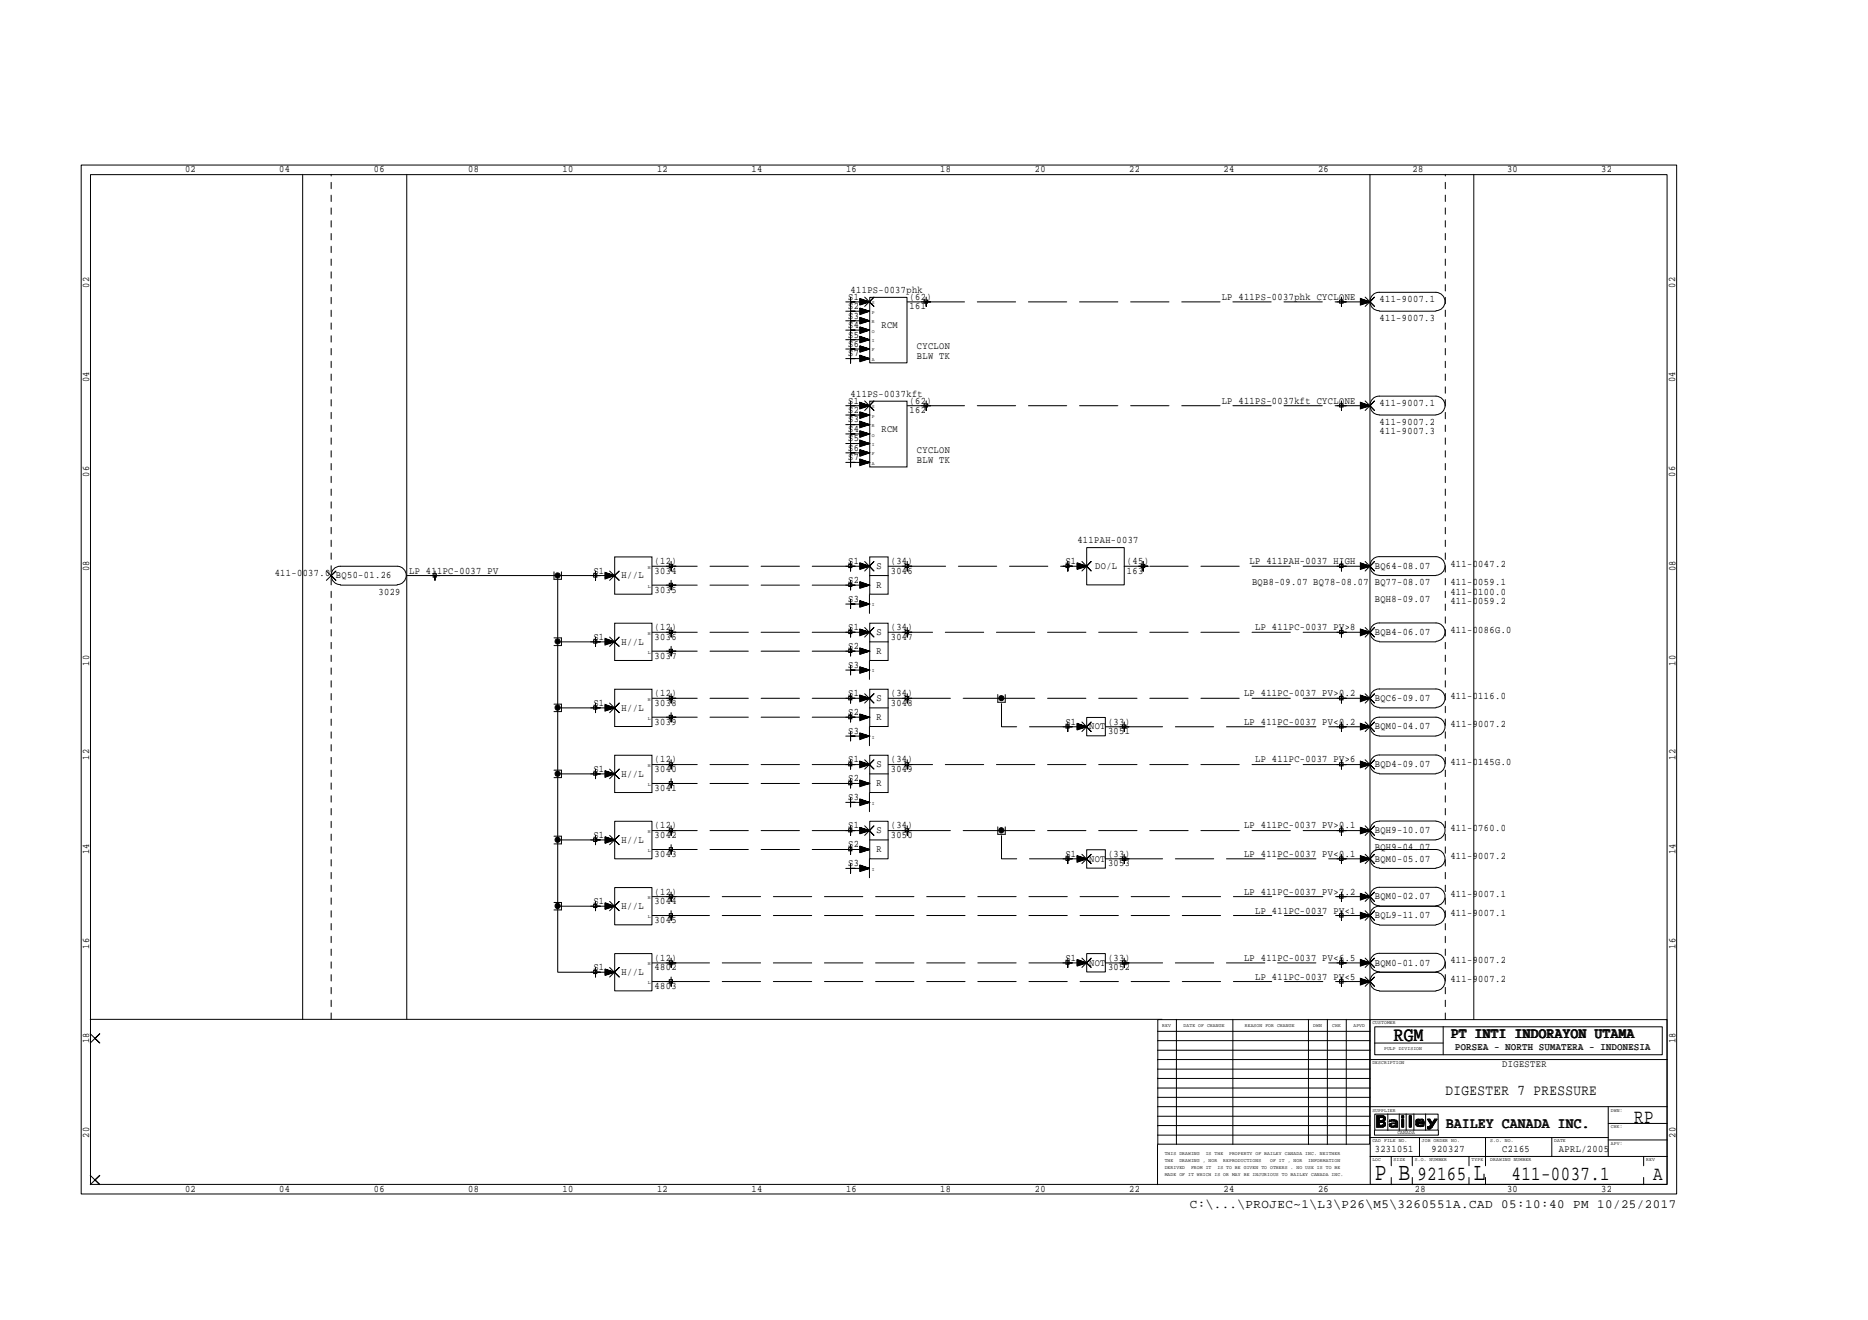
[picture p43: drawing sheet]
<svg xmlns="http://www.w3.org/2000/svg" width="297mm" height="210mm" viewBox="0 0 297 210" stroke-linecap="round" stroke-linejoin="round" font-family="sans-serif">
<defs><g id="words">
<g font-size="4">
<text x="218.6" y="187.6">P B</text>
<text x="234.4" y="187.6">L</text>
</g>
<g font-size="3.2">
<text x="221.6" y="165.5">RGM</text>
<text x="259.9" y="178.6">RP</text>
<text x="225.4" y="187.6">92165</text>
<text x="240.4" y="187.6">411-0037.1</text>
<text x="262.9" y="187.6">A</text>
</g>
<g font-size="2.4">
<text x="230.8" y="165.1">PT INTI INDORAYON UTAMA</text>
<text x="229.9" y="174.1">DIGESTER 7 PRESSURE</text>
<text x="230" y="179.4">BAILEY CANADA INC.</text>
</g>
<text font-size="2" x="189.2" y="192">C:\...\PROJEC~1\L3\P26\M5\3260551A.CAD 05:10:40 PM 10/25/2017</text>
<g font-size="1.6">
<text x="29.4" y="27.4">02</text>
<text x="44.4" y="27.4">04</text>
<text x="59.4" y="27.4">06</text>
<text x="74.5" y="27.4">08</text>
<text x="89.4" y="27.4">10</text>
<text x="104.5" y="27.4">12</text>
<text x="119.5" y="27.4">14</text>
<text x="134.5" y="27.4">16</text>
<text x="149.5" y="27.4">18</text>
<text x="164.5" y="27.4">20</text>
<text x="179.6" y="27.4">22</text>
<text x="194.6" y="27.4">24</text>
<text x="209.6" y="27.4">26</text>
<text x="224.6" y="27.4">28</text>
<text x="239.6" y="27.4">30</text>
<text x="254.6" y="27.4">32</text>
<text x="14.2" y="45.8" transform="rotate(-90 14.2 45.8)">02</text>
<text x="134.9" y="47.7">S1</text>
<text x="135.3" y="46.6">411PS-0037phk</text>
<text x="144.6" y="47.7">(62)</text>
<text x="194.3" y="47.7">LP 411PS-0037phk CYCLONE</text>
<text x="266.4" y="45.8" transform="rotate(-90 266.4 45.8)">02</text>
<text x="134.9" y="53.7">S5</text>
<text x="134.9" y="52.2">S4</text>
<text x="134.9" y="50.7">S3</text>
<text x="134.9" y="49.2">S2</text>
<text x="140.2" y="52.2">RCM</text>
<text x="144.6" y="49.2">161</text>
<text x="219.4" y="51.1">411-9007.3</text>
<text x="219.4" y="48">411-9007.1</text>
<text x="134.9" y="56.7">S7</text>
<text x="134.9" y="55.2">S6</text>
<text x="145.8" y="55.5">CYCLON</text>
<text x="145.8" y="57.1">BLW TK</text>
<text x="14.2" y="60.8" transform="rotate(-90 14.2 60.8)">04</text>
<text x="134.9" y="65.7">S2</text>
<text x="134.9" y="64.2">S1</text>
<text x="135.3" y="63.1">411PS-0037kft</text>
<text x="144.6" y="64.2">(62)</text>
<text x="144.6" y="65.7">162</text>
<text x="194.3" y="64.2">LP 411PS-0037kft CYCLONE</text>
<text x="219.4" y="64.6">411-9007.1</text>
<text x="266.4" y="60.8" transform="rotate(-90 266.4 60.8)">04</text>
<text x="134.9" y="71.7">S6</text>
<text x="134.9" y="70.2">S5</text>
<text x="134.9" y="68.7">S4</text>
<text x="134.9" y="67.2">S3</text>
<text x="140.2" y="68.7">RCM</text>
<text x="219.4" y="69.1">411-9007.3</text>
<text x="219.4" y="67.6">411-9007.2</text>
<text x="14.2" y="75.8" transform="rotate(-90 14.2 75.8)">06</text>
<text x="134.9" y="73.2">S7</text>
<text x="145.8" y="72.1">CYCLON</text>
<text x="145.8" y="73.6">BLW TK</text>
<text x="266.4" y="75.8" transform="rotate(-90 266.4 75.8)">06</text>
<text x="104.1" y="89.7">(12)</text>
<text x="134.9" y="89.7">S1</text>
<text x="141.6" y="89.7">(34)</text>
<text x="169.4" y="89.7">S1</text>
<text x="171.3" y="86.4">411PAH-0037</text>
<text x="179.2" y="89.7">(45)</text>
<text x="198.7" y="89.7">LP 411PAH-0037 HIGH</text>
<text x="14.2" y="90.8" transform="rotate(-90 14.2 90.8)">08</text>
<text x="43.7" y="91.6">411-0037.0</text>
<text x="53.4" y="92">BQ50-01.26</text>
<text x="60.2" y="94.6">3029</text>
<text x="65.1" y="91.2">LP 411PC-0037 PV</text>
<text x="94.4" y="91.2">S1</text>
<text x="98.8" y="92">H//L</text>
<text x="104.1" y="91.2">3034</text>
<text x="104.1" y="94.2">3035</text>
<text x="134.9" y="95.7">S3</text>
<text x="134.9" y="92.7">S2</text>
<text x="139.4" y="93.5">R</text>
<text x="139.4" y="90.5">S</text>
<text x="141.6" y="91.2">3046</text>
<text x="174.2" y="90.5">DO/L</text>
<text x="179.2" y="91.2">163</text>
<text x="199.1" y="93.1">BQB8-09.07 BQ78-08.07 BQ77-08.07</text>
<text x="218.6" y="95.7">BQH8-09.07</text>
<text x="218.6" y="90.5">BQ64-08.07</text>
<text x="230.6" y="94.6">411-0100.0</text>
<text x="230.6" y="93.1">411-0059.1</text>
<text x="230.6" y="90.1">411-0047.2</text>
<text x="266.4" y="90.8" transform="rotate(-90 266.4 90.8)">08</text>
<text x="94.4" y="101.7">S1</text>
<text x="104.1" y="100.2">(12)</text>
<text x="104.1" y="101.7">3036</text>
<text x="134.9" y="100.2">S1</text>
<text x="139.4" y="101">S</text>
<text x="141.6" y="100.2">(34)</text>
<text x="141.6" y="101.7">3047</text>
<text x="199.6" y="100.2">LP 411PC-0037 PV&gt;8</text>
<text x="218.6" y="101">BQB4-06.07</text>
<text x="230.6" y="100.6">411-0086G.0</text>
<text x="230.6" y="96.1">411-0059.2</text>
<text x="14.2" y="105.8" transform="rotate(-90 14.2 105.8)">10</text>
<text x="98.8" y="102.5">H//L</text>
<text x="104.1" y="104.7">3037</text>
<text x="134.9" y="106.2">S3</text>
<text x="134.9" y="103.3">S2</text>
<text x="139.4" y="104">R</text>
<text x="266.4" y="105.8" transform="rotate(-90 266.4 105.8)">10</text>
<text x="94.4" y="112.2">S1</text>
<text x="98.8" y="113">H//L</text>
<text x="104.1" y="110.7">(12)</text>
<text x="104.1" y="112.2">3038</text>
<text x="134.9" y="113.7">S2</text>
<text x="134.9" y="110.7">S1</text>
<text x="139.4" y="111.5">S</text>
<text x="141.6" y="110.7">(34)</text>
<text x="141.6" y="112.2">3048</text>
<text x="197.8" y="110.7">LP 411PC-0037 PV&gt;0.2</text>
<text x="218.6" y="111.5">BQC6-09.07</text>
<text x="230.6" y="111.1">411-0116.0</text>
<text x="104.1" y="115.2">3039</text>
<text x="134.9" y="116.8">S3</text>
<text x="139.4" y="114.5">R</text>
<text x="169.4" y="115.2">S1</text>
<text x="173.2" y="116">NOT</text>
<text x="176.2" y="115.2">(33)</text>
<text x="176.2" y="116.8">3051</text>
<text x="197.8" y="115.2">LP 411PC-0037 PV&lt;0.2</text>
<text x="218.6" y="116">BQM0-04.07</text>
<text x="230.6" y="115.6">411-9007.2</text>
<text x="14.2" y="120.8" transform="rotate(-90 14.2 120.8)">12</text>
<text x="94.4" y="122.8">S1</text>
<text x="98.8" y="123.5">H//L</text>
<text x="104.1" y="121.2">(12)</text>
<text x="104.1" y="122.8">3040</text>
<text x="104.1" y="125.8">3041</text>
<text x="134.9" y="124.2">S2</text>
<text x="134.9" y="121.2">S1</text>
<text x="139.4" y="125">R</text>
<text x="139.4" y="122">S</text>
<text x="141.6" y="121.2">(34)</text>
<text x="141.6" y="122.8">3049</text>
<text x="199.6" y="121.2">LP 411PC-0037 PV&gt;6</text>
<text x="218.6" y="122">BQD4-09.07</text>
<text x="230.6" y="121.6">411-0145G.0</text>
<text x="266.4" y="120.8" transform="rotate(-90 266.4 120.8)">12</text>
<text x="104.1" y="131.7">(12)</text>
<text x="134.9" y="131.7">S1</text>
<text x="134.9" y="127.3">S3</text>
<text x="141.6" y="131.7">(34)</text>
<text x="197.8" y="131.7">LP 411PC-0037 PV&gt;0.1</text>
<text x="14.2" y="135.8" transform="rotate(-90 14.2 135.8)">14</text>
<text x="94.4" y="133.3">S1</text>
<text x="98.8" y="134">H//L</text>
<text x="104.1" y="133.3">3042</text>
<text x="104.1" y="136.3">3043</text>
<text x="134.9" y="137.8">S3</text>
<text x="134.9" y="134.7">S2</text>
<text x="139.4" y="135.5">R</text>
<text x="139.4" y="132.5">S</text>
<text x="141.6" y="133.3">3050</text>
<text x="169.4" y="136.3">S1</text>
<text x="173.2" y="137">NOT</text>
<text x="176.2" y="136.3">(33)</text>
<text x="176.2" y="137.8">3053</text>
<text x="197.8" y="136.3">LP 411PC-0037 PV&lt;0.1</text>
<text x="218.6" y="135.1">BQH9-04.07</text>
<text x="218.6" y="137">BQM0-05.07</text>
<text x="218.6" y="132.5">BQH9-10.07</text>
<text x="230.6" y="136.7">411-9007.2</text>
<text x="230.6" y="132.1">411-0760.0</text>
<text x="266.4" y="135.8" transform="rotate(-90 266.4 135.8)">14</text>
<text x="94.4" y="143.8">S1</text>
<text x="104.1" y="142.3">(12)</text>
<text x="104.1" y="143.8">3044</text>
<text x="197.8" y="142.3">LP 411PC-0037 PV&gt;7.2</text>
<text x="218.6" y="143">BQM0-02.07</text>
<text x="230.6" y="142.7">411-9007.1</text>
<text x="98.8" y="144.5">H//L</text>
<text x="104.1" y="146.8">3045</text>
<text x="199.6" y="145.3">LP 411PC-0037 PV&lt;1</text>
<text x="218.6" y="146">BQL9-11.07</text>
<text x="230.6" y="145.7">411-9007.1</text>
<text x="14.2" y="150.9" transform="rotate(-90 14.2 150.9)">16</text>
<text x="94.4" y="154.3">S1</text>
<text x="98.8" y="155">H//L</text>
<text x="104.1" y="152.8">(12)</text>
<text x="104.1" y="154.3">4802</text>
<text x="169.4" y="152.8">S1</text>
<text x="173.2" y="153.5">NOT</text>
<text x="176.2" y="152.8">(33)</text>
<text x="176.2" y="154.3">3052</text>
<text x="197.8" y="152.8">LP 411PC-0037 PV&lt;6.5</text>
<text x="199.6" y="155.8">LP 411PC-0037 PV&lt;5</text>
<text x="218.6" y="153.5">BQM0-01.07</text>
<text x="230.6" y="153.2">411-9007.2</text>
<text x="266.4" y="150.9" transform="rotate(-90 266.4 150.9)">16</text>
<text x="104.1" y="157.3">4803</text>
<text x="230.6" y="156.2">411-9007.2</text>
<text x="14.2" y="165.9" transform="rotate(-90 14.2 165.9)">18</text>
<text x="231.4" y="167">PORSEA - NORTH SUMATERA - INDONESIA</text>
<text x="266.4" y="165.9" transform="rotate(-90 266.4 165.9)">18</text>
<text x="238.9" y="169.7">DIGESTER</text>
<text x="14.2" y="180.9" transform="rotate(-90 14.2 180.9)">20</text>
<text x="218.6" y="183.2">3231051</text>
<text x="227.6" y="183.2">920327</text>
<text x="238.9" y="183.2">C2165</text>
<text x="247.9" y="183.2">APRL/2005</text>
<text x="266.4" y="180.9" transform="rotate(-90 266.4 180.9)">20</text>
<text x="29.4" y="189.6">02</text>
<text x="44.4" y="189.6">04</text>
<text x="59.4" y="189.6">06</text>
<text x="74.5" y="189.6">08</text>
<text x="89.4" y="189.6">10</text>
<text x="104.5" y="189.6">12</text>
<text x="119.5" y="189.6">14</text>
<text x="134.5" y="189.6">16</text>
<text x="149.5" y="189.6">18</text>
<text x="164.5" y="189.6">20</text>
<text x="179.6" y="189.6">22</text>
<text x="194.6" y="189.6">24</text>
<text x="209.6" y="189.6">26</text>
<text x="225" y="189.6">28</text>
<text x="239.6" y="189.6">30</text>
<text x="254.6" y="189.6">32</text>
</g>
<g font-size=".8">
<text x="138.6" y="52.9">O</text>
<text x="138.6" y="51.4">R</text>
<text x="138.6" y="49.9">P</text>
<text x="138.6" y="48.4">S</text>
<text x="138.6" y="57.4">A</text>
<text x="138.6" y="55.9">F</text>
<text x="138.6" y="54.4">I</text>
<text x="138.6" y="64.9">S</text>
<text x="138.6" y="70.9">I</text>
<text x="138.6" y="69.4">O</text>
<text x="138.6" y="67.9">R</text>
<text x="138.6" y="66.4">P</text>
<text x="138.6" y="73.9">A</text>
<text x="138.6" y="72.4">F</text>
<text x="103" y="93.4">L</text>
<text x="103" y="90.4">H</text>
<text x="103" y="101">H</text>
<text x="138.6" y="96.4">I</text>
<text x="103" y="103.9">L</text>
<text x="138.6" y="106.9">I</text>
<text x="103" y="111.5">H</text>
<text x="103" y="114.5">L</text>
<text x="138.6" y="117.5">I</text>
<text x="103" y="125">L</text>
<text x="103" y="122">H</text>
<text x="138.6" y="128">I</text>
<text x="103" y="135.5">L</text>
<text x="103" y="132.5">H</text>
<text x="103" y="143">H</text>
<text x="138.6" y="138.5">I</text>
<text x="103" y="146">L</text>
<text x="103" y="153.5">H</text>
<text x="103" y="156.5">L</text>
<text x="184.8" y="163.2">REV</text>
<text x="188.2" y="163.2">DATE OF CHANGE</text>
<text x="197.9" y="163.2">REASON FOR CHANGE</text>
<text x="208.8" y="163.2">DWN</text>
<text x="211.8" y="163.2">CHK</text>
<text x="215.2" y="163.2">APVD</text>
<text x="218.2" y="162.9">CUSTOMER</text>
<text x="220.1" y="167">PULP DIVISION</text>
<text x="218.2" y="169.2">DESCRIPTION</text>
<text x="218.2" y="176.8">SUPPLIER</text>
<text x="256.2" y="179.4">CHK:</text>
<text x="256.2" y="176.8">DWN:</text>
<text x="185.2" y="185.9">DERIVED</text>
<text x="185.2" y="184.8">THE</text>
<text x="185.2" y="183.7">THIS DRAWING</text>
<text x="187.5" y="184.8">DRAWING , NOR</text>
<text x="189.4" y="185.9">FROM IT</text>
<text x="191.7" y="183.7">IS THE</text>
<text x="193.6" y="185.9">IS TO BE GIVEN TO OTHERS . NO USE IS TO BE</text>
<text x="194.5" y="184.8">REPRODUCTIONS</text>
<text x="195.4" y="183.7">PROPERTY OF BAILEY CANADA INC. NEITHER</text>
<text x="202" y="184.8">OF IT , NOR</text>
<text x="208" y="184.8">INFORMATION</text>
<text x="218.2" y="181.7">CAD FILE NO.</text>
<text x="218.2" y="184.7">LOC</text>
<text x="221.6" y="184.7">SIZE</text>
<text x="222.2" y="180.4">CANADA</text>
<text x="225" y="184.7">S.O. NUMBER</text>
<text x="226.1" y="181.7">JOB ORDER NO.</text>
<text x="234" y="184.7">TYPE</text>
<text x="237" y="181.7">S.O. NO.</text>
<text x="237" y="184.7">DRAWING NUMBER</text>
<text x="247.1" y="181.7">DATE</text>
<text x="256.2" y="182">APV:</text>
<text x="261.8" y="184.7">REV</text>
<text x="185.2" y="187.1">MADE OF IT WHICH IS OR MAY BE INJURIOUS TO BAILEY CANADA INC.</text>
</g>
</g></defs>
<g fill="none" stroke="#000" stroke-width=".16">
<path d="M12.9 26.2h253.7v163.7h-253.7zM14.4 27.8h250.7v160.5h-250.7zM48.1 27.7v134.4M64.7 27.7v134.4M217.8 27.7v134.4M234.4 27.7v134.4M135.3 47.2v1.5v-.7h.7h-1.5M135.3 48.7v1.5v-.7h.7h-1.5M135.3 50.2v1.5v-.7h.7h-1.5M135.3 51.7v1.6v-.8h.7h-1.5M135.3 53.3v1.4v-.7h.7h-1.5M135.3 54.7v1.6v-.8h.7h-1.5"/>
<path d="M135.3 56.3v1.4v-.7h.7h-1.5M136.7 57.4l1.6-.4-1.6 .4M136.7 57.2l1.6-.2-1.6 .3M136.7 57.1l1.6-.1-1.6 .1M136.7 56.9l1.6 .1h-3M136.7 56.8l1.6 .2-1.6-.1M136.7 56.6l1.6 .4-1.6-.3M136.7 56.6l1.6 .4-1.6 .5v-1l1.6 .5M136.7 55.9l1.6-.4-1.6 .5M136.7 55.7l1.6-.2-1.6 .3M136.7 55.6l1.6-.1-1.6 .2M136.7 55.4l1.6 .1h-3"/>
<path d="M136.7 55.3l1.6 .2-1.6-.2M136.7 55.1l1.6 .4-1.6-.3M136.7 55l1.6 .5-1.6 .5v-1l1.6 .5M136.7 54.4l1.6-.4-1.6 .4M136.7 54.2l1.6-.2-1.6 .3M136.7 54.1l1.6-.1-1.6 .1M136.7 53.9l1.6 .1h-3M136.7 53.8l1.6 .2-1.6-.2M136.7 53.6l1.6 .4-1.6-.3M136.7 53.6l1.6 .4-1.6 .5v-1l1.6 .5M136.7 52.9l1.6-.4-1.6 .5M136.7 52.7l1.6-.2-1.6 .3"/>
<path d="M136.7 52.6l1.6-.1-1.6 .2M136.7 52.4l1.6 .1h-3M136.7 52.3l1.6 .2-1.6-.1M136.7 52.1l1.6 .4-1.6-.3M136.7 52l1.6 .5-1.6 .5v-1l1.6 .5M136.7 51.4l1.6-.4-1.6 .4M136.7 51.2l1.6-.2-1.6 .3M136.7 51.1l1.6-.1-1.6 .1M136.7 50.9l1.6 .1h-3M136.7 50.8l1.6 .2-1.6-.2M136.7 50.6l1.6 .4-1.6-.3M136.7 50.5l1.6 .5-1.6 .5v-1l1.6 .5"/>
<path d="M136.7 49.9l1.6-.4-1.6 .5M136.7 49.7l1.6-.2-1.6 .3M136.7 49.6l1.6-.1-1.6 .2M136.7 49.4l1.6 .1h-3M136.7 49.3l1.6 .2-1.6-.1M136.7 49.1l1.6 .4-1.6-.3M136.7 49.1l1.6 .4-1.6 .5v-1l1.6 .5M136.7 48.4l1.6-.4-1.6 .4M136.7 48.2l1.6-.2-1.6 .3M136.7 48h1.6l-1.6 .1M136.7 47.9l1.6 .1h-3M136.7 47.8l1.6 .2-1.6-.2"/>
<path d="M136.7 47.6l1.6 .4-1.6-.3M136.7 47.5l1.6 .5-1.6 .5v-1l1.6 .5M137.5 47.2l1.5 1.5-.7-.7 .7-.8-1.5 1.5M138.3 47.3h5.9v10.4h-5.9zM144.3 48h3M146.9 47.7h.6v.5h-.6zM147.3 47.2v1.5v-.7h.7h-1.5M213 47.7h.6v.5h-.6zM213.3 47.2v1.5v-.7h.8h-1.5M216.3 48.4l1.5-.4-1.5 .4M216.3 48.2l1.5-.2-1.5 .3M216.3 48h1.5l-1.5 .1"/>
<path d="M216.3 47.9l1.5 .1h-1.5M216.3 47.8l1.5 .2-1.5-.2M216.3 47.6l1.5 .4-1.5-.3M216.3 47.5l1.5 .5-1.5 .5v-1l1.5 .5h-4.5M217.1 47.2l1.5 1.5-.8-.7 .8-.8-1.5 1.5M219.3 49.4a1.46 1.46 0 0 1-1.5-1.5 1.46 1.46 0 0 1 1.5-1.4h9a1.46 1.46 0 0 1 1.5 1.4 1.46 1.46 0 0 1-1.5 1.5M219.3 49.5h9M135.3 63.8v1.5v-.8h.7h-1.5M135.3 65.3v1.5v-.8h.7h-1.5M135.3 66.8v1.5v-.8h.7h-1.5M135.3 68.3v1.5v-.8h.7h-1.5M135.3 69.8v1.4v-.7h.7h-1.5"/>
<path d="M135.3 71.2v1.6v-.8h.7h-1.5M135.3 72.8v1.5v-.8h.7h-1.5M136.7 73.9l1.6-.4-1.6 .5M136.7 73.7l1.6-.2-1.6 .3M136.7 73.6l1.6-.1-1.6 .2M136.7 73.4l1.6 .1h-3M136.7 73.3l1.6 .2-1.6-.1M136.7 73.2l1.6 .3-1.6-.3M136.7 73.1l1.6 .4-1.6 .5v-1l1.6 .5M136.7 72.4l1.6-.4-1.6 .5M136.7 72.3l1.6-.3-1.6 .3M136.7 72.1l1.6-.1-1.6 .2"/>
<path d="M136.7 71.9l1.6 .1h-3M136.7 71.8l1.6 .2-1.6-.1M136.7 71.6l1.6 .4-1.6-.3M136.7 71.6l1.6 .4-1.6 .6v-1.1l1.6 .5M136.7 70.9l1.6-.4-1.6 .5M136.7 70.7l1.6-.2-1.6 .3M136.7 70.6l1.6-.1-1.6 .2M136.7 70.4l1.6 .1h-3M136.7 70.3l1.6 .2-1.6-.1M136.7 70.1l1.6 .4-1.6-.3M136.7 70.1l1.6 .4-1.6 .5v-1l1.6 .5M136.7 69.4l1.6-.4-1.6 .5"/>
<path d="M136.7 69.3l1.6-.3-1.6 .3M136.7 69.1l1.6-.1-1.6 .2M136.7 68.9l1.6 .1h-3M136.7 68.8l1.6 .2-1.6-.1M136.7 68.6l1.6 .4-1.6-.3M136.7 68.6l1.6 .4-1.6 .6v-1.1l1.6 .5M136.7 67.9l1.6-.4-1.6 .4M136.7 67.7l1.6-.2-1.6 .3M136.7 67.6l1.6-.1-1.6 .1M136.7 67.4l1.6 .1h-3M136.7 67.3l1.6 .2-1.6-.1M136.7 67.1l1.6 .4-1.6-.3"/>
<path d="M136.7 67.1l1.6 .4-1.6 .5v-1l1.6 .5M136.7 66.4l1.6-.4-1.6 .5M136.7 66.3l1.6-.3-1.6 .3M136.7 66.1l1.6-.1-1.6 .2M136.7 66h1.6h-3M136.7 65.8l1.6 .2-1.6-.1M136.7 65.6l1.6 .4-1.6-.3M136.7 65.6l1.6 .4-1.6 .5v-1l1.6 .5M136.7 64.9l1.6-.4-1.6 .4M136.7 64.7l1.6-.2-1.6 .3M136.7 64.6l1.6-.1-1.6 .1M136.7 64.4l1.6 .1h-3"/>
<path d="M136.7 64.3l1.6 .2-1.6-.2M136.7 64.1l1.6 .4-1.6-.3M136.7 64.1l1.6 .4-1.6 .5v-1l1.6 .5M137.5 63.8l1.5 1.5-.7-.8 .7-.7-1.5 1.5M138.3 63.8h5.9v10.5h-5.9zM144.3 64.5h3M146.9 64.2h.6v.5h-.6zM147.3 63.8v1.5v-.8h.7h-1.5M213 64.2h.6v.5h-.6zM213.3 63.8v1.5v-.8h.8h-1.5M216.3 64.9l1.5-.4-1.5 .4M216.3 64.7l1.5-.2-1.5 .3"/>
<path d="M216.3 64.6l1.5-.1-1.5 .1M216.3 64.4l1.5 .1h-1.5M216.3 64.3l1.5 .2-1.5-.2M216.3 64.1l1.5 .4-1.5-.3M216.3 64.1l1.5 .4-1.5 .5v-1l1.5 .5h-4.5M217.1 63.8l1.5 1.5-.8-.8 .8-.7-1.5 1.5M219.3 66a1.48 1.48 0 0 1-1.5-1.5 1.48 1.48 0 0 1 1.5-1.5h9a1.48 1.48 0 0 1 1.5 1.5 1.48 1.48 0 0 1-1.5 1.5M219.3 66h9M51.9 90.8l1.5 1.5-.7-.8 .7-.7-1.5 1.5M54.1 93a1.46 1.46 0 0 1-1.4-1.5 1.46 1.46 0 0 1 1.4-1.5h9.1a1.46 1.46 0 0 1 1.4 1.5 1.46 1.46 0 0 1-1.4 1.5M54.1 93h9.1M68.9 91.2h.5v.6h-.5z"/>
<path d="M69.2 90.8v1.5v-.8h.7h-1.5M88.1 90.9v1.2h1.2v-1.2M88.7 91.5v52.6M94.4 91.2h.5v.6h-.5zM94.7 90.8v1.5v-.8h.8h-1.6M96.2 91.9l1.5-.4-1.5 .5M96.2 91.8l1.5-.3-1.5 .3M96.2 91.6l1.5-.1-1.5 .2M96.2 91.5h1.5h-33M96.2 91.3l1.5 .2-1.5-.1M96.2 91.1l1.5 .4-1.5-.3M96.2 91.1l1.5 .4-1.5 .6v-1.1l1.5 .5"/>
<path d="M96.9 90.8l1.6 1.5-.8-.8 .8-.7-1.6 1.5M97.7 99.1h6v5.9h-6zM97.7 88.6h6v5.9h-6zM103.7 93h3M103.7 90h3M106.4 89.7h.5v.6h-.5zM106.4 92.8h.5v.5h-.5zM106.7 99.8v1.5v-.8h.8h-1.5M106.7 89.3v1.5v-.8h.8h-1.5M106.7 92.3v1.5v-.8h.8h-1.5M135 89.7h.5v.6h-.5zM135 92.8h.5v.5h-.5z"/>
<path d="M135.3 99.8v1.5v-.8h.7h-1.5M135.3 89.3v1.5v-.8h.7h-1.5M135.3 92.3v1.5v-.8h.7h-1.5M135.3 95.3v1.5v-.7h.7h-1.5M136.7 96.4l1.6-.3-1.6 .4M136.7 96.3l1.6-.2-1.6 .3M136.7 96.1h1.6l-1.6 .1M136.7 96l1.6 .1h-3M136.7 95.8l1.6 .3-1.6-.2M136.7 95.7l1.6 .4-1.6-.3M136.7 95.6l1.6 .5-1.6 .5v-1.1l1.6 .6M136.7 93.4l1.6-.4-1.6 .5"/>
<path d="M136.7 93.3l1.6-.3-1.6 .3M136.7 93.1l1.6-.1-1.6 .2M136.7 93h1.6h-3M136.7 92.8l1.6 .2-1.6-.1M136.7 92.7l1.6 .3-1.6-.2M136.7 92.6l1.6 .4-1.6 .6v-1.1l1.6 .5M136.7 90.4l1.6-.4-1.6 .5M136.7 90.3l1.6-.3-1.6 .3M136.7 90.1l1.6-.1-1.6 .2M136.7 90h1.6h-3M136.7 89.8l1.6 .2-1.6-.1M136.7 89.7l1.6 .3-1.6-.3"/>
<path d="M136.7 89.6l1.6 .4-1.6 .6v-1.1l1.6 .5M137.5 99.8l1.5 1.5-.7-.8 .7-.7-1.5 1.5M137.5 89.3l1.5 1.5-.7-.8 .7-.7-1.5 1.5M138.3 94.5v3M138.3 91.5h3M138.3 99.1h2.9v5.9h-2.9zM138.3 88.6h2.9v5.9h-2.9zM141.3 90h3M143.9 89.7h.6v.6h-.6zM144.3 99.8v1.5v-.8h.7h-1.5M144.3 89.3v1.5v-.8h.7h-1.5M169.5 89.7h.5v.6h-.5z"/>
<path d="M169.8 89.3v1.5v-.8h.7h-1.5M171.3 90.4l1.5-.4-1.5 .5M171.3 90.3l1.5-.3-1.5 .3M171.3 90.1l1.5-.1-1.5 .2M171.3 90h1.5h-3M171.3 89.8l1.5 .2-1.5-.1M171.3 89.7l1.5 .3-1.5-.3M171.3 89.6l1.5 .4-1.5 .6v-1.1l1.5 .5M172 89.3l1.5 1.5-.7-.8 .7-.7-1.5 1.5M172.8 87.1h6v5.9h-6zM178.8 90h3M181.5 89.7h.5v.6h-.5z"/>
<path d="M181.8 89.3v1.5v-.8h.7h-1.4M213 89.7h.6v.6h-.6zM213.3 99.8v1.5v-.8h.8h-1.5M213.3 89.3v1.5v-.8h.8h-1.5M216.3 90.4l1.5-.4-1.5 .5M216.3 90.3l1.5-.3-1.5 .3M216.3 90.1l1.5-.1-1.5 .2M216.3 90h1.5h-1.5M216.3 89.8l1.5 .2-1.5-.1M216.3 89.7l1.5 .3-1.5-.3M216.3 89.6l1.5 .4-1.5 .6v-1.1l1.5 .5h-4.5M217.1 99.8l1.5 1.5-.8-.8 .8-.7-1.5 1.5"/>
<path d="M217.1 89.3l1.5 1.5-.8-.8 .8-.7-1.5 1.5M219.3 91.5a1.48 1.48 0 0 1-1.5-1.5 1.48 1.48 0 0 1 1.5-1.5h9a1.48 1.48 0 0 1 1.5 1.5 1.48 1.48 0 0 1-1.5 1.5M219.3 91.5h9M88.1 101.4h1.2v1.3h-1.2M88.1 112h1.2v1.2h-1.2M94.4 112.3h.5v.5h-.5zM94.4 101.7h.5v.6h-.5zM94.7 111.8v1.5v-.7h.8h-1.6M94.7 101.3v1.5v-.7h.8h-1.6M96.2 112.9l1.5-.3-1.5 .4M96.2 112.8l1.5-.2-1.5 .3M96.2 112.6h1.5l-1.5 .1"/>
<path d="M96.2 112.5l1.5 .1h-9M96.2 112.4l1.5 .2-1.5-.2M96.2 112.2l1.5 .4-1.5-.3M96.2 112.1l1.5 .5-1.5 .5v-1.1l1.5 .6M96.2 102.4l1.5-.3-1.5 .4M96.2 102.3l1.5-.2-1.5 .3M96.2 102.1h1.5l-1.5 .1M96.2 102l1.5 .1h-9M96.2 101.8l1.5 .3-1.5-.2M96.2 101.7l1.5 .4-1.5-.4M96.2 101.6l1.5 .5-1.5 .5v-1.1l1.5 .6M96.9 111.8l1.6 1.5-.8-.7 .8-.8-1.6 1.5"/>
<path d="M96.9 101.3l1.6 1.5-.8-.7 .8-.8-1.6 1.5M97.7 109.6h6v5.9h-6zM103.7 114h3M103.7 111h3M103.7 100.5h3M103.7 103.5h3M106.4 110.7h.5v.6h-.5zM106.4 113.7h.5v.6h-.5zM106.4 100.2h.5v.6h-.5zM106.4 103.3h.5v.5h-.5zM106.7 110.3v1.5v-.8h.8h-1.5M106.7 113.3v1.5v-.8h.8h-1.5"/>
<path d="M106.7 102.8v1.5v-.8h.8h-1.5M135 110.7h.5v.6h-.5zM135 113.7h.5v.6h-.5zM135 100.2h.5v.6h-.5zM135 103.3h.5v.5h-.5zM135.3 110.3v1.5v-.8h.7h-1.5M135.3 113.3v1.5v-.8h.7h-1.5M135.3 116.3v1.5v-.7h.7h-1.5M135.3 102.8v1.5v-.8h.7h-1.5M135.3 105.8v1.5v-.7h.7h-1.5M136.7 117.4l1.6-.3-1.6 .4M136.7 117.3l1.6-.2-1.6 .2"/>
<path d="M136.7 117.1h1.6l-1.6 .1M136.7 117l1.6 .1h-3M136.7 116.8l1.6 .3-1.6-.2M136.7 116.7l1.6 .4-1.6-.3M136.7 116.6l1.6 .5-1.6 .5v-1.1l1.6 .6M136.7 114.4l1.6-.4-1.6 .5M136.7 114.3l1.6-.3-1.6 .3M136.7 114.1l1.6-.1-1.6 .2M136.7 114h1.6h-3M136.7 113.8l1.6 .2-1.6-.1M136.7 113.7l1.6 .3-1.6-.3M136.7 113.6l1.6 .4-1.6 .6v-1.1l1.6 .5"/>
<path d="M136.7 111.4l1.6-.4-1.6 .5M136.7 111.3l1.6-.3-1.6 .3M136.7 111.1l1.6-.1-1.6 .2M136.7 111h1.6h-3M136.7 110.8l1.6 .2-1.6-.1M136.7 110.7l1.6 .3-1.6-.3M136.7 110.6l1.6 .4-1.6 .6v-1.1l1.6 .5M136.7 106.9l1.6-.3-1.6 .4M136.7 106.8l1.6-.2-1.6 .2M136.7 106.6h1.6l-1.6 .1M136.7 106.5l1.6 .1h-3M136.7 106.3l1.6 .3-1.6-.2"/>
<path d="M136.7 106.2l1.6 .4-1.6-.3M136.7 106.1l1.6 .5-1.6 .5v-1.1l1.6 .6M136.7 103.9l1.6-.4-1.6 .5M136.7 103.8l1.6-.3-1.6 .3M136.7 103.6l1.6-.1-1.6 .2M136.7 103.5h1.6h-3M136.7 103.3l1.6 .2-1.6-.1M136.7 103.2l1.6 .3-1.6-.2M136.7 103.1l1.6 .4-1.6 .6v-1.1l1.6 .5M136.7 100.9l1.6-.4-1.6 .5M136.7 100.8l1.6-.3-1.6 .3M136.7 100.6l1.6-.1-1.6 .2"/>
<path d="M136.7 100.5h1.6h-3M136.7 100.3l1.6 .2-1.6-.1M136.7 100.2l1.6 .3-1.6-.3M136.7 100.1l1.6 .4-1.6 .6v-1.1l1.6 .5M137.5 110.3l1.5 1.5-.7-.8 .7-.7-1.5 1.5M138.3 112.6h3M138.3 102.1h3M138.3 105.1v2.9M138.3 115.6v3M138.3 109.6h2.9v5.9h-2.9zM141.3 111h3M141.3 100.5h3"/>
<path d="M143.9 110.7h.6v.6h-.6zM143.9 100.2h.6v.6h-.6zM144.3 110.3v1.5v-.8h.7h-1.5M158.7 110.4v1.3h1.1v-1.3M169.5 115.3h.5v.5h-.5zM169.8 114.8v1.5v-.7h.7h-1.5M171.3 116l1.5-.4-1.5 .4M171.3 115.8l1.5-.2-1.5 .3M171.3 115.7l1.5-.1-1.5 .1M171.3 115.5l1.5 .1h-3M171.3 115.3l1.5 .3-1.5-.2M171.3 115.2l1.5 .4-1.5-.3"/>
<path d="M171.3 115.1l1.5 .5-1.5 .5v-1.1l1.5 .6M172 114.8l1.5 1.5-.7-.7 .7-.8-1.5 1.5M172.8 114.1h3v2.9h-3zM175.8 115.6h3M178.5 115.3h.5v.5h-.5zM178.8 114.8v1.5v-.7h.7h-1.4M213 115.3h.6v.5h-.6zM213 110.7h.6v.6h-.6zM213 100.2h.6v.6h-.6zM213.3 114.8v1.5v-.7h.8h-1.5M213.3 110.3v1.5v-.8h.8h-1.5M216.3 116l1.5-.4-1.5 .4"/>
<path d="M216.3 115.8l1.5-.2-1.5 .3M216.3 115.7l1.5-.1-1.5 .1M216.3 115.5l1.5 .1h-1.5M216.3 115.3l1.5 .3-1.5-.2M216.3 115.2l1.5 .4-1.5-.3M216.3 115.1l1.5 .5-1.5 .5v-1.1l1.5 .6h-4.5M216.3 111.4l1.5-.4-1.5 .5M216.3 111.3l1.5-.3-1.5 .3M216.3 111.1l1.5-.1-1.5 .2M216.3 111h1.5h-1.5M216.3 110.8l1.5 .2-1.5-.1M216.3 110.7l1.5 .3-1.5-.3"/>
<path d="M216.3 110.6l1.5 .4-1.5 .6v-1.1l1.5 .5h-4.5M216.3 100.9l1.5-.4-1.5 .5M216.3 100.8l1.5-.3-1.5 .3M216.3 100.6l1.5-.1-1.5 .2M216.3 100.5h1.5h-1.5M216.3 100.3l1.5 .2-1.5-.1M216.3 100.2l1.5 .3-1.5-.3M216.3 100.1l1.5 .4-1.5 .6v-1.1l1.5 .5h-4.5M217.1 114.8l1.5 1.5-.8-.7 .8-.8-1.5 1.5M217.1 110.3l1.5 1.5-.8-.8 .8-.7-1.5 1.5M219.3 117a1.48 1.48 0 0 1-1.5-1.5 1.48 1.48 0 0 1 1.5-1.5h9a1.48 1.48 0 0 1 1.5 1.5 1.48 1.48 0 0 1-1.5 1.5M219.3 112.5a1.46 1.46 0 0 1-1.5-1.5 1.46 1.46 0 0 1 1.5-1.4h9a1.46 1.46 0 0 1 1.5 1.4 1.46 1.46 0 0 1-1.5 1.5"/>
<path d="M219.3 102a1.46 1.46 0 0 1-1.5-1.5 1.46 1.46 0 0 1 1.5-1.4h9a1.46 1.46 0 0 1 1.5 1.4 1.46 1.46 0 0 1-1.5 1.5M219.3 117.1h9M219.3 112.6h9M219.3 102.1h9M88.1 122.5h1.2v1.2h-1.2M88.1 133h1.2v1.2h-1.2M94.4 133.3h.5v.5h-.5zM94.4 122.8h.5v.5h-.5zM94.7 132.8v1.5v-.7h.8h-1.6M94.7 122.3v1.5v-.7h.8h-1.6M96.2 133.9l1.5-.3-1.5 .4M96.2 133.8l1.5-.2-1.5 .3"/>
<path d="M96.2 133.6h1.5l-1.5 .1M96.2 133.5l1.5 .1h-9M96.2 133.3l1.5 .3-1.5-.2M96.2 133.2l1.5 .4-1.5-.3M96.2 133.1l1.5 .5-1.5 .5v-1l1.5 .5M96.2 123.4l1.5-.3-1.5 .4M96.2 123.3l1.5-.2-1.5 .3M96.2 123.1h1.5l-1.5 .1M96.2 123l1.5 .1h-9M96.2 122.9l1.5 .2-1.5-.2M96.2 122.7l1.5 .4-1.5-.3M96.2 122.6l1.5 .5-1.5 .5v-1l1.5 .5"/>
<path d="M96.9 132.8l1.6 1.5-.8-.7 .8-.8-1.6 1.5M96.9 122.3l1.6 1.5-.8-.7 .8-.8-1.6 1.5M97.7 130.6h6v6h-6zM97.7 120.1h6v5.9h-6zM103.7 135.1h3M103.7 121.6h3M103.7 132.1h3M103.7 124.6h3M106.4 131.8h.5v.5h-.5zM106.4 134.8h.5v.5h-.5zM106.4 121.3h.5v.5h-.5zM106.4 124.3h.5v.5h-.5z"/>
<path d="M106.7 131.3v1.5v-.7h.8h-1.5M106.7 134.3v1.5v-.7h.8h-1.5M106.7 120.8v1.5v-.7h.8h-1.5M106.7 123.8v1.5v-.7h.8h-1.5M135 131.8h.5v.5h-.5zM135 134.8h.5v.5h-.5zM135 121.3h.5v.5h-.5zM135 124.3h.5v.5h-.5zM135.3 131.3v1.5v-.7h.7h-1.5M135.3 134.3v1.5v-.7h.7h-1.5M135.3 137.3v1.6v-.8h.7h-1.5M135.3 120.8v1.5v-.7h.7h-1.5"/>
<path d="M135.3 123.8v1.5v-.7h.7h-1.5M135.3 126.8v1.5v-.7h.7h-1.5M136.7 138.5l1.6-.4-1.6 .4M136.7 138.3l1.6-.2-1.6 .3M136.7 138.2l1.6-.1-1.6 .1M136.7 138l1.6 .1h-3M136.7 137.9l1.6 .2-1.6-.2M136.7 137.7l1.6 .4-1.6-.3M136.7 137.6l1.6 .5-1.6 .5v-1.1l1.6 .6M136.7 135.5l1.6-.4-1.6 .5M136.7 135.3l1.6-.2-1.6 .3M136.7 135.2l1.6-.1-1.6 .1"/>
<path d="M136.7 135l1.6 .1h-3M136.7 134.9l1.6 .2-1.6-.2M136.7 134.7l1.6 .4-1.6-.3M136.7 134.6l1.6 .5-1.6 .5v-1.1l1.6 .6M136.7 132.5l1.6-.4-1.6 .4M136.7 132.3l1.6-.2-1.6 .3M136.7 132.2l1.6-.1-1.6 .1M136.7 132l1.6 .1h-3M136.7 131.9l1.6 .2-1.6-.2M136.7 131.7l1.6 .4-1.6-.3M136.7 131.6l1.6 .5-1.6 .5v-1l1.6 .5M136.7 127.9l1.6-.3-1.6 .4"/>
<path d="M136.7 127.8l1.6-.2-1.6 .3M136.7 127.6h1.6l-1.6 .1M136.7 127.5l1.6 .1h-3M136.7 127.3l1.6 .3-1.6-.2M136.7 127.2l1.6 .4-1.6-.3M136.7 127.1l1.6 .5-1.6 .5v-1.1l1.6 .6M136.7 124.9l1.6-.3-1.6 .4M136.7 124.8l1.6-.2-1.6 .3M136.7 124.6h1.6l-1.6 .1M136.7 124.5l1.6 .1h-3M136.7 124.3l1.6 .3-1.6-.2M136.7 124.2l1.6 .4-1.6-.3"/>
<path d="M136.7 124.1l1.6 .5-1.6 .5v-1.1l1.6 .6M136.7 122l1.6-.4-1.6 .4M136.7 121.8l1.6-.2-1.6 .3M136.7 121.6h1.6l-1.6 .1M136.7 121.5l1.6 .1h-3M136.7 121.3l1.6 .3-1.6-.2M136.7 121.2l1.6 .4-1.6-.3M136.7 121.1l1.6 .5-1.6 .5v-1.1l1.6 .6M137.5 131.3l1.5 1.5-.7-.7 .7-.8-1.5 1.5M137.5 120.8l1.5 1.5-.7-.7 .7-.8-1.5 1.5M138.3 133.6h3M138.3 123.1h3"/>
<path d="M138.3 126.1v3M138.3 136.6v3M138.3 130.6h2.9v6h-2.9zM138.3 120.1h2.9v5.9h-2.9zM141.3 121.6h3M141.3 132.1h3M143.9 131.8h.6v.5h-.6zM143.9 121.3h.6v.5h-.6zM144.3 131.3v1.5v-.7h.7h-1.5M144.3 120.8v1.5v-.7h.7h-1.5M158.7 131.5v1.2h1.1v-1.2M169.5 136.3h.5v.5h-.5z"/>
<path d="M169.8 135.8v1.5v-.7h.7h-1.5M171.3 136.9l1.5-.3-1.5 .4M171.3 136.8l1.5-.2-1.5 .3M171.3 136.7l1.5-.1-1.5 .1M171.3 136.5l1.5 .1h-3M171.3 136.4l1.5 .2-1.5-.2M171.3 136.2l1.5 .4-1.5-.3M171.3 136.1l1.5 .5-1.5 .5v-1l1.5 .5M172 135.8l1.5 1.5-.7-.7 .7-.8-1.5 1.5M172.8 135.1h3v2.9h-3zM175.8 136.6h3M178.5 136.3h.5v.5h-.5z"/>
<path d="M178.8 135.8v1.5v-.7h.7h-1.4M213 136.3h.6v.5h-.6zM213 121.3h.6v.5h-.6zM213 131.8h.6v.5h-.6zM213.3 135.8v1.5v-.7h.8h-1.5M213.3 120.8v1.5v-.7h.8h-1.5M213.3 131.3v1.5v-.7h.8h-1.5M216.3 136.9l1.5-.3-1.5 .4M216.3 136.8l1.5-.2-1.5 .3M216.3 136.7l1.5-.1-1.5 .1M216.3 136.5l1.5 .1h-1.5M216.3 136.4l1.5 .2-1.5-.2"/>
<path d="M216.3 136.2l1.5 .4-1.5-.3M216.3 136.1l1.5 .5-1.5 .5v-1l1.5 .5h-4.5M216.3 122l1.5-.4-1.5 .4M216.3 121.8l1.5-.2-1.5 .3M216.3 121.6h1.5l-1.5 .1M216.3 121.5l1.5 .1h-1.5M216.3 121.3l1.5 .3-1.5-.2M216.3 121.2l1.5 .4-1.5-.3M216.3 121.1l1.5 .5-1.5 .5v-1.1l1.5 .6h-4.5M216.3 132.5l1.5-.4-1.5 .4M216.3 132.3l1.5-.2-1.5 .3M216.3 132.2l1.5-.1-1.5 .1"/>
<path d="M216.3 132l1.5 .1h-1.5M216.3 131.9l1.5 .2-1.5-.2M216.3 131.7l1.5 .4-1.5-.3M216.3 131.6l1.5 .5-1.5 .5v-1l1.5 .5h-4.5M217.1 135.8l1.5 1.5-.8-.7 .8-.8-1.5 1.5M217.1 120.8l1.5 1.5-.8-.7 .8-.8-1.5 1.5M217.1 131.3l1.5 1.5-.8-.7 .8-.8-1.5 1.5M219.3 138a1.46 1.46 0 0 1-1.5-1.5 1.46 1.46 0 0 1 1.5-1.4h9a1.46 1.46 0 0 1 1.5 1.4 1.46 1.46 0 0 1-1.5 1.5M219.3 123a1.46 1.46 0 0 1-1.5-1.5 1.46 1.46 0 0 1 1.5-1.4h9a1.46 1.46 0 0 1 1.5 1.4 1.46 1.46 0 0 1-1.5 1.5M219.3 130.6a1.46 1.46 0 0 0-1.5 1.5 1.46 1.46 0 0 0 1.5 1.4M219.3 138.1h9M219.3 133.6h9"/>
<path d="M219.3 123.1h9M219.3 130.6h9M228.3 130.6a1.46 1.46 0 0 1 1.5 1.5 1.46 1.46 0 0 1-1.5 1.4M88.1 143.5h1.2v1.2h-1.2M88.7 144.1v10.5h9l-1.5-.1M94.4 154.3h.5v.5h-.5zM94.4 143.8h.5v.5h-.5zM94.7 153.8v1.6v-.8h.8h-1.6M94.7 143.3v1.5v-.7h.8h-1.6M96.2 155l1.5-.4-1.5 .5M96.2 154.8l1.5-.2-1.5 .3M96.2 154.7l1.5-.1-1.5 .2"/>
<path d="M96.2 154.4l1.5 .2-1.5-.2M96.2 154.2l1.5 .4-1.5-.3M96.2 154.1l1.5 .5-1.5 .5v-1l1.5 .5M96.2 144.5l1.5-.4-1.5 .4M96.2 144.3l1.5-.2-1.5 .3M96.2 144.1h1.5l-1.5 .1M96.2 144l1.5 .1h-9M96.2 143.8l1.5 .3-1.5-.2M96.2 143.7l1.5 .4-1.5-.3M96.2 143.6l1.5 .5-1.5 .5v-1l1.5 .5M96.9 153.8l1.6 1.6-.8-.8 .8-.8-1.6 1.6M96.9 143.3l1.6 1.5-.8-.7 .8-.8-1.6 1.5"/>
<path d="M97.7 151.6h6v6h-6zM97.7 141.1h6v6h-6zM103.7 142.6h3M103.7 156.1h3M103.7 153.1h3M103.7 145.6h3M106.4 152.8h.5v.5h-.5zM106.4 155.8h.5v.5h-.5zM106.4 142.3h.5v.5h-.5zM106.4 145.3h.5v.5h-.5zM106.7 152.4v1.4v-.7h.8h-1.5M106.7 155.4v1.4v-.7h.8h-1.5"/>
<path d="M106.7 141.9v1.4v-.7h.8h-1.5M106.7 144.8v1.5v-.7h.8h-1.5M169.5 152.8h.5v.5h-.5zM169.8 152.4v1.4v-.7h.7h-1.5M171.3 153.5l1.5-.4-1.5 .4M171.3 153.3l1.5-.2-1.5 .3M171.3 153.2l1.5-.1-1.5 .1M171.3 153l1.5 .1h-3M171.3 152.9l1.5 .2-1.5-.1M171.3 152.7l1.5 .4-1.5-.3M171.3 152.7l1.5 .4-1.5 .5v-1l1.5 .5M172 152.4l1.5 1.4-.7-.7 .7-.7-1.5 1.4"/>
<path d="M172.8 151.6h3v3h-3zM175.8 153.1h3M178.5 152.8h.5v.5h-.5zM178.8 152.4v1.4v-.7h.7h-1.4M213 142.3h.6v.5h-.6zM213 155.8h.6v.5h-.6zM213 152.8h.6v.5h-.6zM213 145.3h.6v.5h-.6zM213.3 141.9v1.4v-.7h.8h-1.5M213.3 155.4v1.4v-.7h.8h-1.5M213.3 152.4v1.4v-.7h.8h-1.5M213.3 144.8v1.5v-.7h.8h-1.5"/>
<path d="M216.3 143l1.5-.4-1.5 .4M216.3 142.8l1.5-.2-1.5 .3M216.3 142.7l1.5-.1-1.5 .1M216.3 142.5l1.5 .1h-1.5M216.3 142.4l1.5 .2-1.5-.1M216.3 142.2l1.5 .4-1.5-.3M216.3 142.2l1.5 .4-1.5 .5v-1l1.5 .5h-4.5M216.3 156.5l1.5-.4-1.5 .4M216.3 156.3l1.5-.2-1.5 .3M216.3 156.2l1.5-.1-1.5 .2M216.3 156l1.5 .1h-1.5M216.3 155.9l1.5 .2-1.5-.1"/>
<path d="M216.3 155.7l1.5 .4-1.5-.3M216.3 155.7l1.5 .4-1.5 .5v-1l1.5 .5h-4.5M216.3 153.5l1.5-.4-1.5 .4M216.3 153.3l1.5-.2-1.5 .3M216.3 153.2l1.5-.1-1.5 .1M216.3 153l1.5 .1h-1.5M216.3 152.9l1.5 .2-1.5-.1M216.3 152.7l1.5 .4-1.5-.3M216.3 152.7l1.5 .4-1.5 .5v-1l1.5 .5h-4.5M216.3 146l1.5-.4-1.5 .4M216.3 145.8l1.5-.2-1.5 .3M216.3 145.7l1.5-.1-1.5 .2"/>
<path d="M216.3 145.5l1.5 .1h-1.5M216.3 145.4l1.5 .2-1.5-.1M216.3 145.2l1.5 .4-1.5-.3M216.3 145.2l1.5 .4-1.5 .5v-1l1.5 .5h-4.5M217.1 141.9l1.5 1.4-.8-.7 .8-.7-1.5 1.4M217.1 155.4l1.5 1.4-.8-.7 .8-.7-1.5 1.4M217.1 152.4l1.5 1.4-.8-.7 .8-.7-1.5 1.4M217.1 144.8l1.5 1.5-.8-.7 .8-.8-1.5 1.5M219.3 144a1.46 1.46 0 0 1-1.5-1.4 1.46 1.46 0 0 1 1.5-1.5h9a1.46 1.46 0 0 1 1.5 1.5 1.46 1.46 0 0 1-1.5 1.4M219.3 157.5a1.46 1.46 0 0 1-1.5-1.4 1.46 1.46 0 0 1 1.5-1.5h9a1.46 1.46 0 0 1 1.5 1.5 1.46 1.46 0 0 1-1.5 1.4M219.3 154.5a1.46 1.46 0 0 1-1.5-1.4 1.46 1.46 0 0 1 1.5-1.5h9a1.46 1.46 0 0 1 1.5 1.5 1.46 1.46 0 0 1-1.5 1.4M219.3 147a1.46 1.46 0 0 1-1.5-1.4 1.46 1.46 0 0 1 1.5-1.5h9a1.46 1.46 0 0 1 1.5 1.5 1.46 1.46 0 0 1-1.5 1.4"/>
<path d="M219.3 157.6h9M219.3 147.1h9M14.3 164.4l1.6 1.5-.8-.8 .8-.7-1.6 1.5M14.3 162.1h170.5M184.1 179h33.7M184.1 177.5h33.7M184.1 176h81M184.1 174.5h33.7M184.1 173h33.7M184.1 171.5h33.7M184.1 170h33.7M184.1 168.5h81"/>
<path d="M184.1 167h33.7M184.1 165.5h33.7M184.1 164h33.7M184.1 162.1h33.7v19.8h-33.7zM187.1 162.1v19.9M196 162.1v19.9M208.1 162.1v19.9M211.1 162.1v19.9M214.1 162.1v19.9M217.9 162.1h47.2v26.2h-47.2zM218.6 179.7v.8h10.1v-.8M218.6 165.9h10.9"/>
<path d="M218.6 163.3h45.7v4.4h-45.7zM218.6 177.2h10.1v2.5h-10.1zM218.9 177.4v1.8M219 177.4v1.8M219.1 177.4v1.8M219.2 177.4v1.8M219.3 177.4v1.8M219.4 177.4v.3M219.4 178.2v.3M219.4 178.9v.3M219.5 177.4v.3M219.5 178.2v.3"/>
<path d="M219.5 178.9v.3M219.6 177.4v.3M219.6 178.2v.3M219.6 178.9v.3M219.7 177.4v.3M219.7 178.2v.3M219.7 178.9v.3M219.8 177.4v.3M219.8 178.2v.3M219.8 178.9v.3M219.9 177.7h-.6v.5h.6v.3M219.9 178.5h-.6v.4h.6v.3"/>
<path d="M219.9 178.5l.1 .1-.2 .3M219.9 177.7l.1 .2-.2 .2M219.9 177.4v.3M219.9 178.3a.42 .42 0 0 1 .4 .5 .42 .42 0 0 1-.4 .4M219.9 177.4a.42 .42 0 0 1 .4 .5 .42 .42 0 0 1-.4 .4M219.9 177.4h-1v1.8h1v-.3M219.9 178.2v.3M220 177.4v.4M220 178.1v.5M220 178.9v.3M220.1 177.5v.8M220.1 178.4v.8"/>
<path d="M220.2 177.5v.8M220.2 178.4v.8M220.2 177.6v.7M220.2 178.5v.7M220.3 177.6v.5M220.3 178.6v.4M220.7 177.1v2.6M220.9 179.1l.5 .1M221 178.3v-.2l-.1 .3 .7-.1 .4 .1-.1 .1M221 178.7v.4M221 179.1l-.1-.2 .2-.3v.6M221.1 178.1v.2"/>
<path d="M221.1 178.6v.6M221.2 178v.3M221.2 178.6v.2M221.3 178.6l-.2 .3 .2 .1M221.3 178v.3M221.3 179.1v.1M221.4 178v.3M221.4 178.6v.2M221.4 179.1v.1M221.4 179.1v.1h.5M221.4 178v.2M221.4 178.6v.1"/>
<path d="M221.5 178v.3M221.5 178.6v.1M221.5 179.1v.1M221.6 179.2v-.1l.1 .1M221.6 178v.3M221.6 178.6v.1M221.7 178v.3M221.7 178.6v.1M221.7 179v.2M221.8 178.1v.2M221.8 178.6h.1M221.8 179v.2"/>
<path d="M221.9 178.9l-.7 .2v.1M221.9 178.6l-.1 .3M221.9 178.1v.2M221.9 178.9v.3M222 178.2l.1 .2M222 178.1v.2M222 178.5v.7M222 178.1v1.1M222.1 178.2v1M222.2 178.3v.9M222.2 178.4v.8h-.3M222.5 177.1v2.6"/>
<path d="M222.9 177.4h.3v.4h-.3zM222.9 178h.3v1.2h-.3zM222.9 177.4v.4M222.9 178v1.2M223 177.4v.4M223 178v1.2M223.1 177.4v.4M223.1 178v1.2M223.2 177.4v.4M223.2 178v1.2M223.6 177.1v2.6M224.1 177.4h.3v1.8h-.3z"/>
<path d="M224.2 177.4v1.8M224.3 177.4v1.8M224.4 177.4v1.8M224.8 177.1v2.6M225.2 178.1v.8M225.3 178h.3v.1M225.3 178l-.2 .8M225.3 178v1M225.3 178v1.1l-.2-.3M225.4 178.6a.47 .47 0 0 0 .6 .3M225.4 178.1l-.1 .3M225.4 178.4h.8v.2"/>
<path d="M225.4 178v1.1M225.5 178v.2M225.5 178.4v.2M225.5 178.8v.4M225.5 178.2l.6 .1M225.5 178v.1M225.5 178.9v.3M225.6 178.4v.2M225.6 178.9v.3M225.7 178v.1M225.7 178.4v.2M225.7 178.9v.3"/>
<path d="M225.8 178v.1M225.8 178.4v.2M225.8 178.9v.3M225.8 179v.2M225.9 178v.1M225.9 178.4v.2M225.9 178.9v.3M226 178.4v.2M226 178.9v.3M226.1 178v.2M226.1 178.4v.2M226.1 178.9v.3"/>
<path d="M226.2 178v.3M226.2 178.9v.3M226.2 178.1l.1 .3M226.2 178v.6M226.3 178.1l-.3-.1v.1M226.3 178v.6M226.3 178.9v.2M226.4 179l-.6 .2-.4-.1M226.4 178.1v.5M226.4 178.7l-.6 .2M226.5 178.3v.3h-1.1M226.5 178.8l-.1 .3v-.2"/>
<path d="M226.7 177.1v2.6M227 179.2h.3v.3M227 179.2v.3h.3M227 179.2h.5M227.1 178v.1M227.1 179.2v.3M227.2 178v.2M227.2 179.2v.3M227.2 178v.3M227.3 178v.4M227.4 178h-.4l.7 1.2-.4 .3M227.4 178v.6"/>
<path d="M227.4 179.2v.3M227.4 178l.3 .6M227.5 178.9l-.2 .2M227.5 178.1v.5M227.5 179.1v.4M227.5 178.2v.6M227.5 178.9v.6M227.6 178.3v1.1M227.7 178.6v.6M227.8 178.5v.6M227.9 178.3v.6M228 178.2v.6"/>
<path d="M228 178.1v.6M228.1 178v.6M228.1 178h.4l-.8 1.3v-.9M228.1 178l-.4 .6M228.2 178v.4M228.3 178v.3M228.3 178v.2M228.4 178v.1M229.5 163.2v4.5M255.7 178.6h9.4M255.7 176v7.9M14.3 186.9l1.6 1.5-.8-.8 .8-.7-1.6 1.5"/>
<path d="M184.1 182v6.4M184.1 180.5h33.7M217.8 180.9h37.9M217.8 183.9h47.3M221.2 183.9v1.5M221.2 187.2v1.2M224.6 183.9v1.5M224.6 187.2v1.2M225.7 180.9v3M233.6 183.9v1.5M233.6 187.2v1.2M236.2 180.9v4.5"/>
<path d="M236.2 187.2v1.2M246.8 180.9v3M255.7 181.3h9.4M261.4 183.9v1.5M261.4 187.2v1.2"/>
<circle cx="88.7" cy="91.5" r=".41"/>
<circle cx="88.7" cy="112.5" r=".41"/>
<circle cx="88.7" cy="102" r=".41"/>
<circle cx="159.2" cy="111" r=".41"/>
<circle cx="88.7" cy="123" r=".41"/>
<circle cx="88.7" cy="133.5" r=".41"/>
<circle cx="159.2" cy="132" r=".41"/>
<circle cx="88.6" cy="144.1" r=".42"/>
</g>
<g fill="none" stroke="#000" stroke-width=".16" stroke-dasharray="6.1 2">
<path d="M147.3 48h66M147.3 64.5h66M135.3 93h-28.6M135.3 90h-28.6M144.3 90h25.5M213.3 90h-31.5M135.3 114h-28.6M135.3 111h-28.6M135.3 103.5h-28.6M135.3 100.5h-28.6M159.3 111h-15M169.8 115.6h-10.5v-4.6"/>
<path d="M178.8 115.6h34.5M213.3 100.5h-69M213.3 111h-54M135.3 135.1h-28.6M135.3 132.1h-28.6M135.3 124.6h-28.6M135.3 121.6h-28.6M159.3 132.1h-15M169.8 136.6h-10.5v-4.5M178.8 136.6h34.5M213.3 132.1h-54M213.3 121.6h-69"/>
<path d="M106.7 153.1h63.1M106.7 156.1h106.6M106.7 142.6h106.6M106.7 145.6h106.6M178.8 153.1h34.5"/>
</g>
<g fill="#000">
<circle cx="88.7" cy="91.5" r=".41"/>
<circle cx="88.7" cy="112.5" r=".41"/>
<circle cx="88.7" cy="102" r=".41"/>
<circle cx="159.2" cy="111" r=".41"/>
<circle cx="88.7" cy="123" r=".41"/>
<circle cx="88.7" cy="133.5" r=".41"/>
<circle cx="159.2" cy="132" r=".41"/>
<circle cx="88.6" cy="144.1" r=".42"/>
</g>
<path d="M52.7 162.1v-134.4M229.8 162.1v-134.4" fill="none" stroke="#000" stroke-width=".16" stroke-dasharray="1 1 1 1 1 1 1 1"/>
<use href="#words"/>
</svg>
